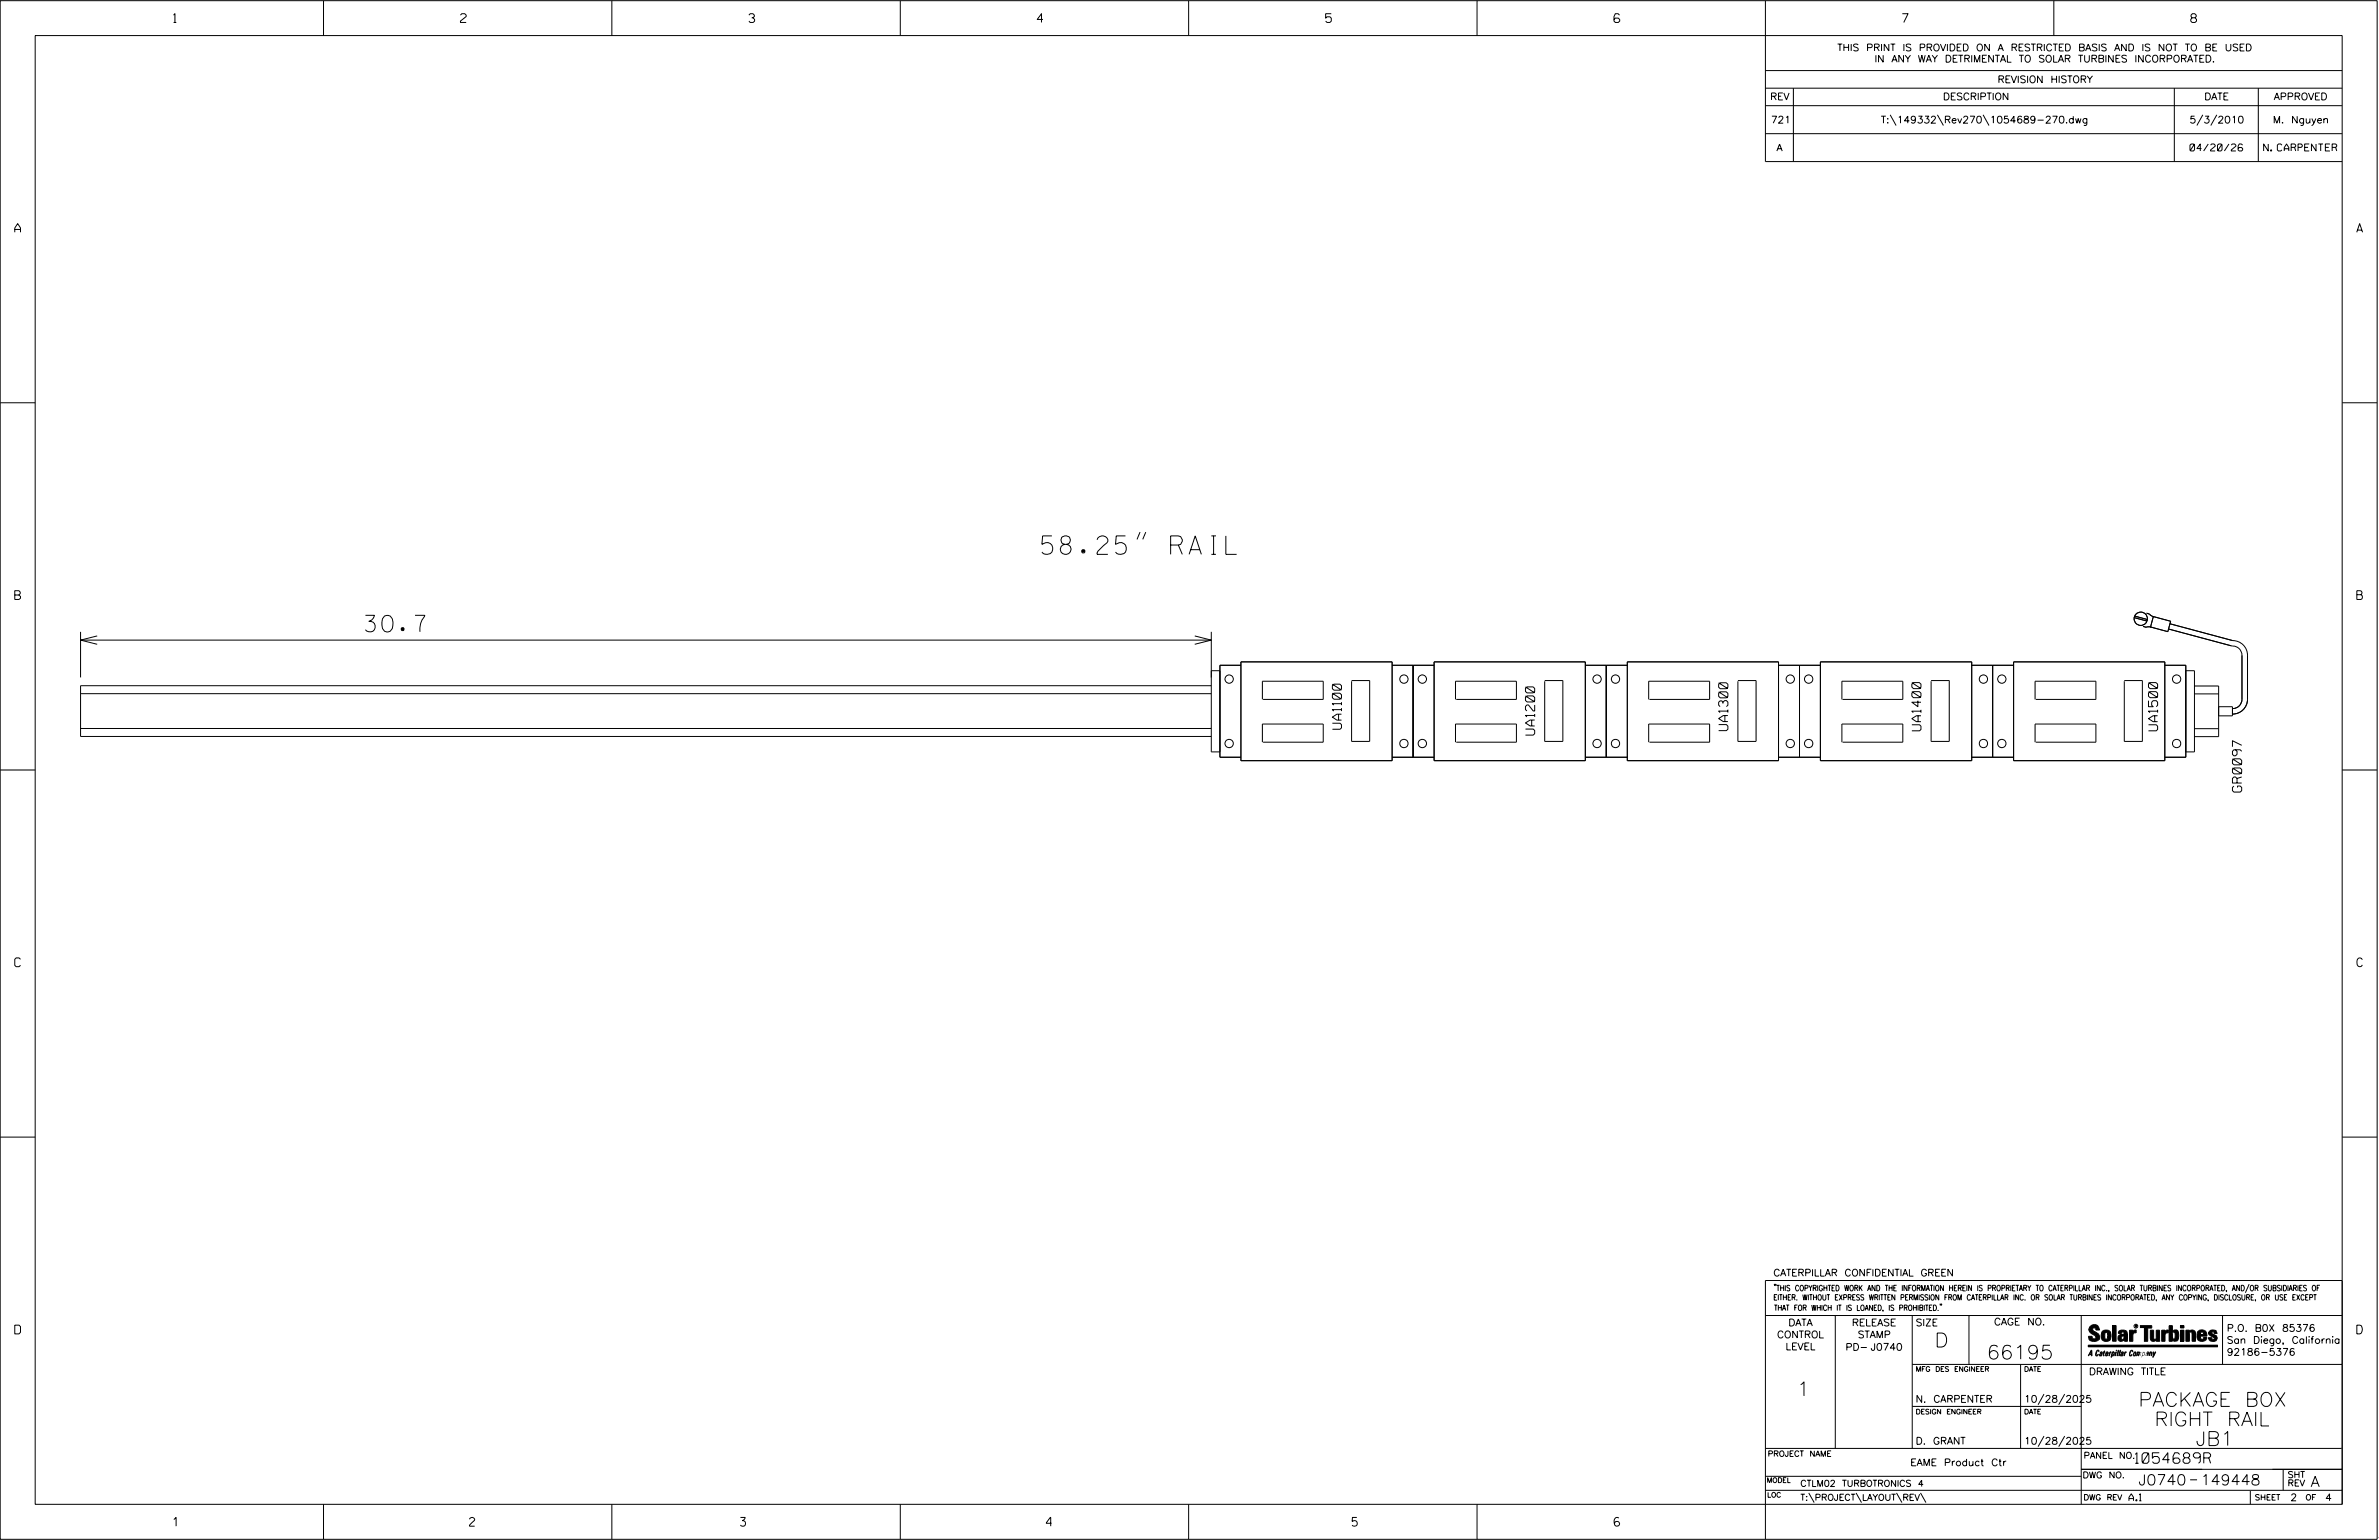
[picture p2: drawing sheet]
<svg xmlns="http://www.w3.org/2000/svg" width="864mm" height="559mm" viewBox="0 0 864 559" stroke-linecap="round" stroke-linejoin="round" font-family="sans-serif">
<defs><g id="words">
<text font-size="6.7" x="378.2" y="201.1">58.25&quot; RAIL</text>
<text font-size="6" x="132.7" y="229.3">30.7</text>
<g font-size="5.1">
<text x="702.3" y="488.8">D</text>
<text x="721.2" y="493.2">66195</text>
<text x="652.2" y="506.5">1</text>
<text x="776.3" y="510.3">PACKAGE BOX</text>
<text x="782.1" y="517.4">RIGHT RAIL</text>
<text x="797.1" y="524.5">JB1</text>
</g>
<g font-size="3.8">
<text x="775.1" y="531">1054689R</text>
<text x="776.3" y="538.9">J0740</text>
<text x="798.8" y="538.9">149448</text>
<text x="838.8" y="539.5">A</text>
</g>
<g font-size="3.3">
<text x="487" y="264.6" transform="rotate(-90 487 264.6)">UA1100</text>
<text x="557.1" y="266.7" transform="rotate(-90 557.1 266.7)">UA1200</text>
<text x="627.2" y="265.1" transform="rotate(-90 627.2 265.1)">UA1300</text>
<text x="697.4" y="265.2" transform="rotate(-90 697.4 265.2)">UA1400</text>
<text x="783.3" y="265.2" transform="rotate(-90 783.3 265.2)">UA1500</text>
<text x="813.8" y="287.4" transform="rotate(-90 813.8 287.4)">GR0097</text>
</g>
<g font-size="3.2">
<text x="63" y="8.2">1</text>
<text x="167.2" y="8.2">2</text>
<text x="271.8" y="8.2">3</text>
<text x="376.5" y="8.2">4</text>
<text x="481.2" y="8.2">5</text>
<text x="690.6" y="8.2">7</text>
<text x="795.3" y="8.2">8</text>
<text x="5.4" y="84.3">A</text>
<text x="855.5" y="84.3">A</text>
<text x="5.4" y="217.5">B</text>
<text x="855.6" y="217.5">B</text>
<text x="5.4" y="350.8">C</text>
<text x="855.6" y="350.8">C</text>
<text x="5.4" y="484">D</text>
<text x="855.6" y="484">D</text>
<text x="62.8" y="553.8">1</text>
<text x="170.4" y="553.8">2</text>
<text x="268.8" y="553.8">3</text>
<text x="379.8" y="553.8">4</text>
<text x="490.8" y="553.8">5</text>
<text x="585.9" y="553.8">6</text>
</g>
<g font-size="2.5">
<text x="666.9" y="18.5">THIS PRINT IS PROVIDED ON A RESTRICTED BASIS AND IS NOT TO BE USED</text>
<text x="680.5" y="22.6">IN ANY WAY DETRIMENTAL TO SOLAR TURBINES INCORPORATED.</text>
<text x="725.1" y="30">REVISION HISTORY</text>
<text x="642.6" y="36.3">REV</text>
<text x="705.3" y="36.3">DESCRIPTION</text>
<text x="800.2" y="36.3">DATE</text>
<text x="825.4" y="36.3">APPROVED</text>
<text x="642.9" y="44.7">721</text>
<text x="682.8" y="44.7">T:\149332\Rev270\1054689-270.dwg</text>
<text x="794.8" y="44.7">5/3/2010</text>
<text x="825.1" y="44.7">M. Nguyen</text>
<text x="644.9" y="54.8">A</text>
<text x="795" y="54.8">04/20/26</text>
<text x="821.7" y="54.8">N. CARPENTER</text>
<text x="643.8" y="463">CATERPILLAR CONFIDENTIAL GREEN</text>
<text x="645.1" y="485.5">CONTROL</text>
<text x="649.2" y="481.1">DATA</text>
<text x="672.3" y="481.1">RELEASE</text>
<text x="674.4" y="485.5">STAMP</text>
<text x="695.4" y="481.1">SIZE</text>
<text x="723.8" y="480.8">CAGE NO.</text>
<text x="808.4" y="483.1">P.O. B0X 85376</text>
<text x="648.2" y="489.8">LEVEL</text>
<text x="669.9" y="490">PD- J0740</text>
<text x="808.4" y="487.5">San Diego, California</text>
<text x="808.4" y="491.8">92186-5376</text>
<text x="758.3" y="498.9">DRAWING TITLE</text>
<text x="695.4" y="508.9">N. CARPENTER</text>
<text x="734.8" y="508.9">10/28/2025</text>
<text x="695.4" y="524.1">D. GRANT</text>
<text x="734.8" y="524.1">10/28/2025</text>
<text x="693.5" y="531.9">EAME Product Ctr</text>
<text x="772.8" y="544.6">A.1</text>
<text x="831.4" y="544.6">2</text>
<text x="844.1" y="544.6">4</text>
</g>
<g font-size="2.3">
<text x="756.4" y="529.2">PANEL NO.</text>
<text x="653.5" y="539.4">CTLM02 TURBOTRONICS 4</text>
<text x="756" y="536.3">DWG NO.</text>
<text x="830.4" y="539.3">REV</text>
<text x="830.4" y="536.2">SHT</text>
<text x="653.5" y="544.5">T:\PROJECT\LAYOUT\REV\</text>
</g>
<g font-size="2">
<text x="643.8" y="468.4">&quot;THIS COPYRIGHTED WORK AND THE INFORMATION HEREIN IS PROPRIETARY TO CATERPILLAR INC., SOLAR TURBINES INCORPORATED, AND/OR SUBSIDIARIES OF</text>
<text x="643.8" y="471.8">EITHER. WITHOUT EXPRESS WRITTEN PERMISSION FROM CATERPILLAR INC. OR SOLAR TURBINES INCORPORATED, ANY COPYING, DISCLOSURE, OR USE EXCEPT</text>
<text x="644" y="475.6">THAT FOR WHICH IT IS LOANED, IS PROHIBITED.&quot;</text>
<text x="641.7" y="528.5">PROJECT NAME</text>
<text x="756.3" y="544.3">DWG REV</text>
<text x="818.5" y="544.3">SHEET</text>
<text x="836.9" y="544.3">OF</text>
</g>
<g font-size="1.8">
<text x="695.4" y="497.6">MFG DES ENGINEER</text>
<text x="734.8" y="497.6">DATE</text>
<text x="695.4" y="513.1">DESIGN ENGINEER</text>
<text x="734.8" y="513.1">DATE</text>
<text x="641.3" y="538">MODEL</text>
<text x="641.5" y="543.3">LOC</text>
</g>
<text font-size=".9" x="775.1" y="481.7">R</text>
</g></defs>
<g fill="none" stroke="#000" stroke-width=".36">
<path d="M.1 .2h862.8v558.4h-862.8zM12.8 12.9h837.4v533h-837.4zM117.4 .2v12.7M222.1 .2v12.7M326.8 .2v12.7M431.5 .2v12.7M536.2 .2v12.7M587.9 5.5l-.5-.5h-1l-.5 1v1.7l.5 .4h1l.6-.4v-.6l-.6-.5h-1l-.5 .5M640.9 .2v58.4h209.3M745.6 .2v12.7M640.9 25.6h209.3M640.9 32h209.3"/>
<path d="M640.9 38.3h209.3M651 32v26.6M789.3 32v26.6M819.8 32v26.6M640.9 48.5h209.3M686.2 41.7l2.1 3.8M703.3 41.7l2.2 3.8M719.9 41.7l2.1 3.8M799.6 41.7l-2.1 3.8M804.7 41.7l-2.2 3.8M.1 146.2h12.7M850.2 146.2h12.7"/>
<path d="M413.8 193.1l-1.1 2.6M415.9 193.1l-1.1 2.6M29.2 229.3v16.5M29.2 232.3h410.5M35.3 230.8l-6.1 1.5 6.1 1.5M433.7 230.8l6 1.5-6 1.5M439.7 229.3v43.5h3.1M774.8 224.1l4.6 1.3M774.9 223.6l4.6 1.2M777.9 227.3l1.2 .3h1.8M779.2 222.5l2.7 1.3M781.7 223.7l6.3 1.7-1.1 3.8-6.2-1.7z"/>
<path d="M787.2 228.2l22.8 6.2a3.5 3.5 0 0 1 3.9 3.4v16a3.4 3.4 0 0 1-3.5 3.3M787.7 226.3l22.8 6.1a5.4 5.4 0 0 1 5.4 5.4v16a5.4 5.4 0 0 1-5.5 5.3M29.2 251.7h410.5M439.7 248.8h-410.5v18.4h410.5M439.7 243.4h3.1M450.5 240.2h54.9v35.8h-54.9zM450.5 241.4h-7.7v33.4h7.7M458.3 253.8v-6.6h22v6.6h-21.8M490.6 246.9h6.6v22.1h-6.6v-21.8M505.4 241.4h15.2M513 241.4v33.4M520.6 240.2h54.9v35.8h-54.9z"/>
<path d="M528.4 253.8v-6.6h22.1v6.6h-21.9M560.7 246.9h6.6v22.1h-6.6v-21.8M575.5 241.4h15.2M583.1 241.4v33.4M590.7 240.2h54.9v35.8h-54.9zM598.5 253.8v-6.6h22.1v6.6h-21.8M630.9 246.9h6.6v22.1h-6.6v-21.8M645.6 241.4h15.2M653.2 241.4v33.4M660.8 240.2h55v35.8h-55zM668.6 253.8v-6.6h22.1v6.6h-21.8M701 246.9h6.6v22.1h-6.6v-21.8"/>
<path d="M715.8 241.4h15.2M723.3 241.4v33.4M731 240.2h54.8v35.8h-54.8zM738.8 253.8v-6.6h22v6.6h-21.8M771.1 246.9h6.6v22.1h-6.6v-21.8M785.8 241.4h7.7v33.4h-7.7M793.5 243.4h3.1v29.4h-3.1M796.6 248.9h8.8v18.4h-8.8M796.6 251.8h8.8M805.4 256.4h5v3.4h-5M.1 279.4h12.7M29.2 264.3h410.5"/>
<path d="M458.3 269.3v-6.6h22v6.6h-21.8M505.4 274.8h15.2M528.4 269.3v-6.6h22.1v6.6h-21.9M575.5 274.8h15.2M598.5 269.3v-6.6h22.1v6.6h-21.8M645.6 274.8h15.2M668.6 269.3v-6.6h22.1v6.6h-21.8M715.8 274.8h15.2M738.8 269.3v-6.6h22v6.6h-21.8M796.6 264.4h8.8M850.2 279.4h12.7M.1 412.6h12.7"/>
<path d="M850.2 412.6h12.7M640.9 477.3h209.3M644.2 466.1l-.1 .4M644.7 466.1l-.2 .4M666.2 477.3v48.3M694.2 477.3v48.3M704.4 473.3l-.1 .4M704.8 473.3l-.1 .4M714.8 477.3v17.8M755.5 477.3v68.6M806.8 477.3v17.8M816.5 466l-1.4 3.1"/>
<path d="M850.2 464.6h-209.3v94M850.2 464.8v81.1M694.2 495.1h156M733.5 495.1v30.5M758.6 481.4a2.02 2.02 0 0 1 3.1-.1l.5 1.3h-1.3l-.2-.6-.4-.2-.6 .1-.1 .4 .4 .7a2.46 2.46 0 0 1 2.2 2.9 2.83 2.83 0 0 1-3.8 .3l-.3-1.3h1.3l.2 .7 .6 .3 .5-.2 .2-.5-.4-.6-1.9-1.2-.4-.9zM759.2 491.3h-.7l.7-1.2v1.9h.2l-.1-2.1-1.3 2.1 .5-.5h.7M761.3 490l.3-.2 .4 .3-.1 .3-.3-.4-.4 .3-.3 1.6h.4l.4-.5-.3 .6-.4 .1-.3-.4zM762.6 490.6l.5-.1-.1 1.4h-.9a.74 .74 0 0 1 .9-.8l-.3 .7-.5 .1 .2-.5 .6-.2v-.5l-.7 .2zM763 483.2a2.17 2.17 0 0 1 3.1 0l.3 1.4-.3 1.5a2.17 2.17 0 0 1-3.1 0l-.3-1.5zM763.6 490.5l.4-.4 .2 .6h-.3l-.3 .9 .2 .4-.3-.1zM764.1 483.7l.5-.4 .4 .3v2.2l-.4 .2-.5-.2zM764.6 491.1l.6 .2v-.7l-.4-.1-.4 .6-.1 .8h.6"/>
<path d="M764.6 491.1l-.1 .8h.4M764.6 482.6v.8M764.8 490.7l.4 .1v.3h-.6zM765 491.5l-.1 .4zM766 490.5l-.5 1.5zM766 490.8l.4-.3-.4 .4M766.9 481h1.3v5.7h-1.3zM767 490.8l.5 .1-.3 .8-.4 .2zM767.3 490.5h-.5l-.5 2M767.3 490.5a.8 .8 0 0 1 .2 1 .8 .8 0 0 1-.9 .4l-.1 .6M767.3 490.5l-.1 .2M768.1 490.5l-.4 1.5z"/>
<path d="M768.2 489.9h.3l-.1 .2h-.2zM769 489.9l-.5 2.1zM769.7 489.9l-.6 2.1zM770.1 491.4l.5-.3-.5 .8zM770.4 491.9h.1M770.6 491.1l.1-.4-.7 .2 .1-.3 .6-.1 .2 .3-.5 1.1M770.6 491.1a.74 .74 0 0 0-.8 .8h.6M771 484.8h-.7l-.3 .6 .4 .7 .5-.3 .1-2.4h-.8l-.1 .4h-1.2a1.71 1.71 0 0 1 1.8-1.3 1.71 1.71 0 0 1 1.6 1.4v2.8h-1.1l-.1-.6M771 484.2l-1.5 .1a1.41 1.41 0 0 0 0 2.4l.5 .1 1.1-.7M771.2 486.1h-.1M771.4 490.5l.1 .3 .4-.3-.9 1.5zM771.5 490.8h.1"/>
<path d="M773 482.7h1.2v.5l.5-.5 .7-.1v1h-.6l-.5 .4-.1 2.7h-1.2zM773.3 490.3l.6-.4 .4 .2-.1 .4-.3-.4a1.28 1.28 0 0 0-.5 1.8l.6-.4-.1 .4-.8 .1zM774.7 490.8l.5-.3a.88 .88 0 0 1 .2 .9 .88 .88 0 0 1-.7 .7l-.2-.2zM774.8 490.9h.5l-.3 1h-.3l-.2-.2zM775.2 490.5l-.1 .2M776.8 481h4.3v.9h-1.5v4.8h-1.3M776.8 490.6l-.8 .2v-.3l-.4 1.5 .8-1.3v1.3l.3-1.2M779.3 491.1h.4M779.6 490.5h.3l-.3 1.4M779.6 490.7h.2l-.1 .4M779.7 491.1l-.1 .4M779.7 491.1l-.4 .2"/>
<path d="M780.1 492l.4-1.5 .1 .3 .3-.3 .3 .2-.3 1.3v-1.3l-.7 1.3M780.6 482.7h1.2v2.7l.1 .4 .4 .3 .4-.7v-2.7h1.2l.1 4h-1.3v-.5l-1.1 .6-.7-.3-.3-.7zM781.6 492.5l1-2-.8 1.3-.2-1.3-.2 2M784.7 482.7h1.2v.5l.5-.5 .7-.1v1h-.5l-.6 .4-.1 2.7h-1.2zM787.4 481h1.2v2a1.4 1.4 0 0 1 2.2 .2l.1 1.4-.4 1.9-1.5 .1-.4-.5v-1l.5 .9 .5-.3v-2.1l-.5-.4-.5 .7v2.8h-1.2zM791.5 482.7h1.3v4h-1.3zM791.5 481h1.3v.9h-1.3zM793.5 482.7h1.3v.4l.7-.5 1.1 .2 .4 .6v3.3h-1.2l-.3-3.4-.7 .2v3.2h-1.3zM794.8 483.1h.1M797.7 483.2a1.92 1.92 0 0 1 2.4-.5 1.92 1.92 0 0 1 1 2.1h-2.3v.8l.6 .5 .5-.3v-.5h1.2a1.83 1.83 0 0 1-2.1 1.4 1.83 1.83 0 0 1-1.5-2.1zM798.8 484.2v.6M799.1 483.4h.6l.2 .8h-1.1z"/>
<path d="M804.6 482.9a1.84 1.84 0 0 0-2.9 .8 3.3 3.3 0 0 0 2.2 1.9l-.5 .5-.4-.3-.1-.4h-1.2l.1 .6a1.92 1.92 0 0 0 2.9 .4M804.9 483.8h-1.2l-.2-.6-.5 .1-.1 .3 .1 .3 1.8 .9M805.1 488.1h-47.1v.6h47.1M694.2 510.3h61.3M742 505.8l-2.2 3.9M749.5 505.8l-2.2 3.9M640.9 525.6h209.2M640.9 535.7h114.6M742 521.1l-2.2 3.8M749.5 521.1l-2.2 3.8M755.5 533.2h94.7M795 537h2.6"/>
<path d="M828.8 533.2v7.6M117.4 545.9v12.7M222.1 545.9v12.7M326.8 545.9v12.7M431.5 545.9v12.7M536.2 545.9v12.7M640.9 540.8h209.3M656.6 541.7l2 3.5M673.8 541.7l1.9 3.5M688.4 541.7l2 3.5M697.2 541.7l1.9 3.5M816.9 541v4.9"/>
<path d="M863.5 558h.1"/>
<circle cx="777.1" cy="224.5" r="2.41"/>
<circle cx="446.2" cy="246.4" r="1.51"/>
<circle cx="509.6" cy="246.4" r="1.51"/>
<circle cx="516.3" cy="246.4" r="1.51"/>
<circle cx="579.8" cy="246.4" r="1.51"/>
<circle cx="586.4" cy="246.4" r="1.51"/>
<circle cx="649.9" cy="246.4" r="1.51"/>
<circle cx="656.6" cy="246.4" r="1.51"/>
<circle cx="720" cy="246.4" r="1.51"/>
<circle cx="726.7" cy="246.4" r="1.51"/>
<circle cx="790.1" cy="246.4" r="1.51"/>
<circle cx="446.2" cy="269.8" r="1.51"/>
<circle cx="509.6" cy="269.8" r="1.51"/>
<circle cx="516.3" cy="269.8" r="1.51"/>
<circle cx="579.8" cy="269.8" r="1.51"/>
<circle cx="586.4" cy="269.8" r="1.51"/>
<circle cx="649.9" cy="269.8" r="1.51"/>
<circle cx="656.6" cy="269.8" r="1.51"/>
<circle cx="720" cy="269.8" r="1.51"/>
<circle cx="726.7" cy="269.8" r="1.51"/>
<circle cx="790.1" cy="269.8" r="1.51"/>
<circle cx="775.4" cy="481.2" r=".69"/>
</g>
<g fill="#000">
<path d="M768.1 490.5l-.4 1.5zM768.2 489.9h.3l-.1 .2h-.2zM769 489.9l-.5 2.1zM769.7 489.9l-.6 2.1zM791.5 481h1.3v.9h-1.3zM791.5 482.7h1.3v4h-1.3zM758 488.1h47.1v.6h-47.1z"/>
<path d="M759.2 489.9l-1.2 2.1 .5-.5h.7v.5h.2zM759.2 490.1v1.2h-.7z" fill-rule="evenodd"/>
<path d="M758.6 481.4a2.02 2.02 0 0 1 3.1-.1l.5 1.3h-1.3l-.2-.6-.4-.2-.6 .1-.1 .4 .4 .7a2.46 2.46 0 0 1 2.2 2.9 2.83 2.83 0 0 1-3.8 .3l-.3-1.3h1.3l.2 .7 .6 .3 .5-.2 .2-.5-.4-.6-1.9-1.2-.4-.9z" fill-rule="evenodd"/>
<path d="M761.3 490l.3-.2 .4 .3-.1 .3-.3-.4-.4 .3-.3 1.6h.4l.4-.5-.3 .6-.4 .1-.3-.4z" fill-rule="evenodd"/>
<path d="M762.6 490.6l.5-.1-.1 1.4h-.9a.74 .74 0 0 1 .9-.8l-.6 .3-.2 .5 .5-.1 .3-.6v-.5l-.7 .2z" fill-rule="evenodd"/>
<path d="M763.6 490.5l.4-.4 .2 .6h-.3l-.3 .9 .2 .4-.3-.1z" fill-rule="evenodd"/>
<path d="M764.8 490.5l.5 .3-.1 .5h-.6l.6-.2v-.3l-.4-.1-.3 1.2h.4l.3-.4-.6 .6-.3-.2v-.4z" fill-rule="evenodd"/>
<path d="M763 483.2a2.17 2.17 0 0 1 3.1 0l.3 1.4-.3 1.5a2.17 2.17 0 0 1-3.1 0l-.3-1.5zM764.1 483.7v2.1l.5 .2 .4-.2v-2.2l-.4-.3z" fill-rule="evenodd"/>
<path d="M766 490.5v.3l.4-.1-.4 .2-.5 1.1z" fill-rule="evenodd"/>
<path d="M766.8 490.5l-.5 2 .3-.6a.71 .71 0 0 0 .9-.5 .71 .71 0 0 0-.4-.9zM767 490.8l.5 .1-.3 .8-.4 .2z" fill-rule="evenodd"/>
<path d="M766.9 481h1.3v5.7h-1.3z" fill-rule="evenodd"/>
<path d="M770.1 490.6l.6-.1 .2 .3-.4 1.2-.5 .1-.2-.5 .3-.5h.5l-.7 .5v.3l.4-.1 .4-.9-.5-.2-.2 .2z" fill-rule="evenodd"/>
<path d="M769.4 482.8l-.5 1h1.2l.1-.4h.8v.8l-1.5 .1a1.41 1.41 0 0 0 0 2.4l.5 .1 1.1-.7 .1 .6h1.1v-2.8a1.79 1.79 0 0 0-2.4-1.2zM770.3 484.8h.7l-.1 1-.5 .3-.4-.7z" fill-rule="evenodd"/>
<path d="M771.4 490.5l.1 .3 .4-.3-.9 1.5z" fill-rule="evenodd"/>
<path d="M773 482.7h1.2v.5l.5-.5 .7-.1v1h-.6l-.5 .4-.1 2.7h-1.2z" fill-rule="evenodd"/>
<path d="M773.3 490.3l.6-.4 .4 .2-.1 .4-.3-.4a1.28 1.28 0 0 0-.5 1.8l.6-.4-.3 .5h-.6z" fill-rule="evenodd"/>
<path d="M774.7 490.8l-.2 1.1h.7a.96 .96 0 0 0 0-1.4zM774.8 490.9h.5l-.1 .6-.5 .4-.2-.2z" fill-rule="evenodd"/>
<path d="M776 490.5v.3l.4-.3 .2 .3 .7-.2-.3 1.4v-1.3l-.6 1.3v-1.3l-.8 1.3z" fill-rule="evenodd"/>
<path d="M776.8 481h4.3v.9h-1.5v4.8h-1.3v-4.8h-1.5z" fill-rule="evenodd"/>
<path d="M777.9 490.5l-.5 2 .3-.6a.71 .71 0 0 0 .9-.5 .71 .71 0 0 0-.4-.9zM778.1 490.8l.3-.1 .1 .4-.5 .8-.2-.5z" fill-rule="evenodd"/>
<path d="M779.3 490.6l.6-.1-.3 1.5-.7-.1a.67 .67 0 0 1 .8-.8l-.6 .3-.1 .5 .4-.1 .4-.9-.4-.2-.3 .2z" fill-rule="evenodd"/>
<path d="M780.5 490.5l.1 .3 .3-.3 .3 .2-.3 1.3v-1.3l-.8 1.3z" fill-rule="evenodd"/>
<path d="M780.6 482.7h1.2v2.7l.1 .4 .4 .3 .4-.7v-2.7h1.2l.1 4h-1.3v-.5l-1.1 .6-.7-.3-.3-.7z" fill-rule="evenodd"/>
<path d="M781.6 490.5l.2 1.3 .8-1.3-1.2 2z" fill-rule="evenodd"/>
<path d="M784.7 482.7h1.2v.5l.5-.5 .7-.1v1h-.5l-.6 .4-.1 2.7h-1.2z" fill-rule="evenodd"/>
<path d="M787.4 481h1.2v2a1.4 1.4 0 0 1 2.2 .2l.1 1.4-.4 1.9-1.5 .1-.4-.5v-1l.5 .9 .5-.3v-2.1l-.5-.4-.5 .7v2.8h-1.2z" fill-rule="evenodd"/>
<path d="M793.5 482.7h1.3v.4a1.29 1.29 0 0 1 2.2 .3v3.3h-1.3l-.2-3.4-.7 .2v3.2h-1.3z" fill-rule="evenodd"/>
<path d="M797.7 483.2a1.92 1.92 0 0 1 2.4-.5 1.92 1.92 0 0 1 1 2.1h-2.3v.8l.6 .5 .5-.3v-.5h1.2a1.83 1.83 0 0 1-2.1 1.4 1.83 1.83 0 0 1-1.5-2.1zM799.1 483.4l-.3 .8h1.1l-.2-.8z" fill-rule="evenodd"/>
<path d="M801.9 483.2a1.94 1.94 0 0 1 3 .1v.5h-1.2l-.2-.6-.5 .1-.1 .3 .1 .3 1.8 .9a1.2 1.2 0 0 1 .1 1.3 1.2 1.2 0 0 1-1.2 .7l-1.6-.4-.4-1h1.2l.1 .4 .4 .3 .5-.5a3.3 3.3 0 0 1-2.2-1.9z" fill-rule="evenodd"/>
<circle cx="761.4" cy="492" r=".07"/>
<circle cx="762.2" cy="485.1" r=".07"/>
<circle cx="769.3" cy="492" r=".07"/>
<circle cx="773.1" cy="486.7" r=".07"/>
<circle cx="791.5" cy="486.7" r=".07"/>
<circle cx="791.5" cy="481" r=".07"/>
<circle cx="794.8" cy="486.7" r=".07"/>
</g>
<use href="#words"/>
</svg>
